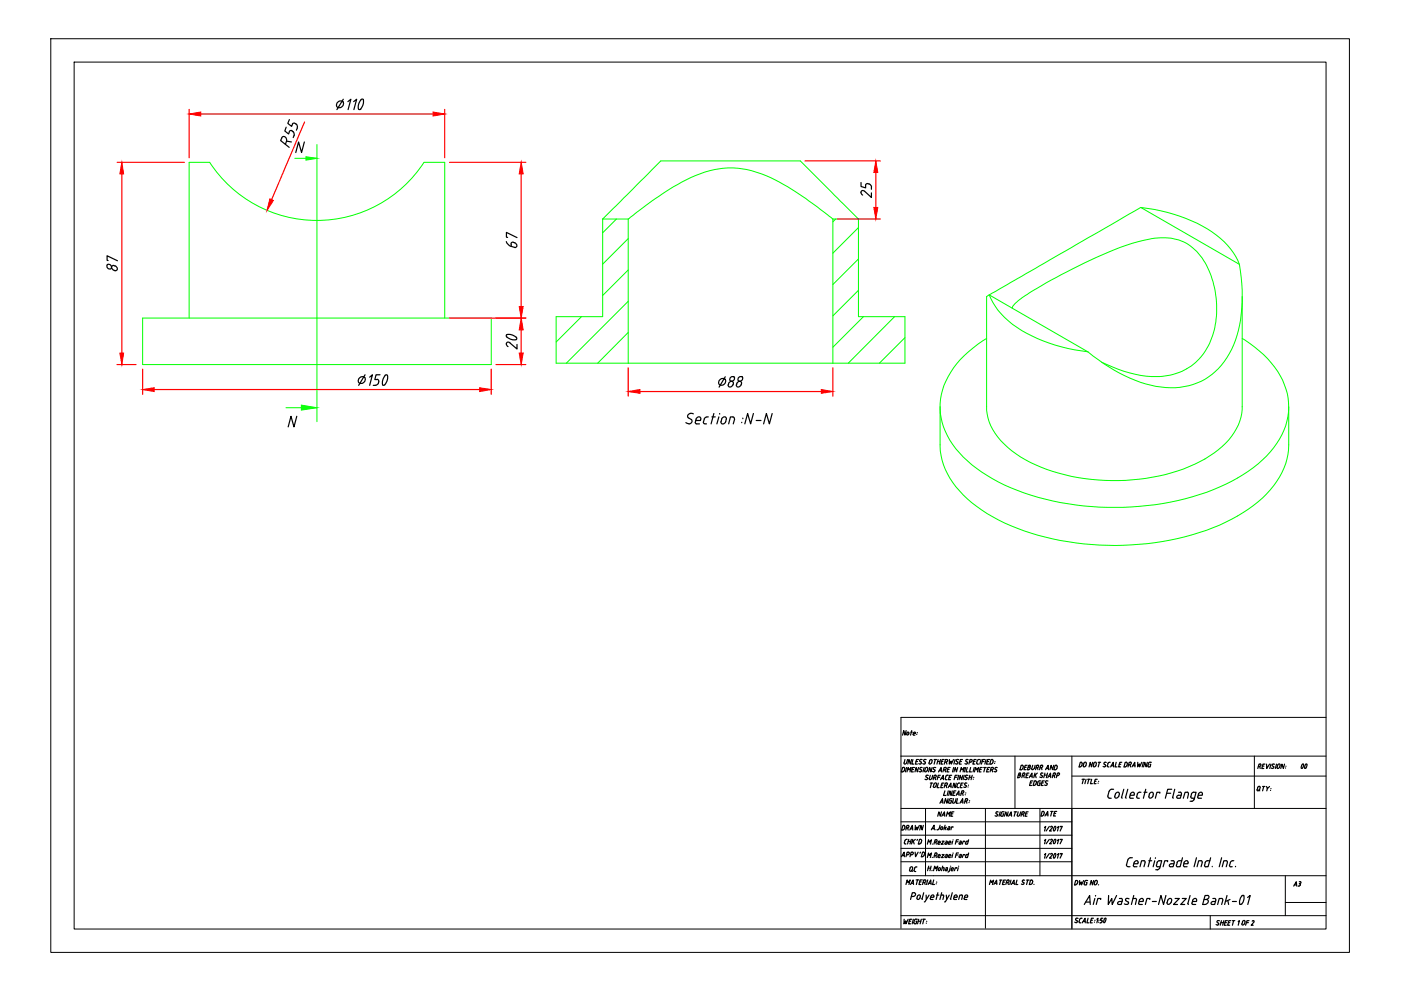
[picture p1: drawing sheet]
<svg xmlns="http://www.w3.org/2000/svg" width="297mm" height="210mm" viewBox="0 0 297 210" stroke-linecap="round" stroke-linejoin="round" font-family="sans-serif">
<!-- layer: 0 -->
<g fill="none" stroke="#000" stroke-width=".21">
<path d="M10.8 8.2h275.3v193.7h-275.3zM15.7 13.2h265.4v183.8h-265.4zM281.1 152.1h-90.1v44.7M191 171.4h90.1M191 160.3h90.1M191 179.9h36.3M191 177.1h36.3M191 174.2h36.3M196.2 171.4v14.3M208.9 171.4v25.4M215.2 160.3v11.1M220.5 171.4v14.3"/>
<path d="M227.3 160.3v36.7M227.3 164.5h53.8M266 160.3v11.1M191 194.1h90.1M191 182.7h36.3M191 185.7h90.1M256.6 194.1v2.9M272.5 185.7v8.4M272.5 191.3h8.6"/>
</g>
<g fill="none" stroke="#0f0" stroke-width=".21">
<path d="M62.5 33.6h4.7M67.2 30.6v58.8M89.9 34.4a27.1 27.1 0 0 1-45.4 0h-4.4v33M89.9 34.4h4.4v33M127.8 46.4l12.3-12.3h29.6l12.3 12.3M127.8 46.4h5.4M127.8 46.4v20.7h-9.9v9.9h74v-9.9h-9.9v-20.7M130.7 46.4l-2.9 3M133.2 46.4l.8-.6a66.7 66.7 0 0 1 13.4-8.5 18.3 18.3 0 0 1 16 .4 78.4 78.4 0 0 1 13.2 8.7M133.2 46.4v30.6M133.2 50.6l-5.4 5.4M133.2 57.2l-5.4 5.5"/>
<path d="M176.6 46.4h5.4M176.6 46.4v30.6M177.2 46.4l-.6 .6M182 48.3l-5.4 5.4M182 54.9l-5.4 5.4M241.9 44l-32.2 18.5M241.9 44a32.2 32.2 0 0 1 16.9 6.5l1.5 1.5 1.2 1.6 1.3 2.4M241.9 44l20.9 12M262.8 56a30.9 30.9 0 0 1-1.7 18.1 13.7 13.7 0 0 1-15 7.9 31.7 31.7 0 0 1-15.5-7.4M30.2 67.4h74v9.9h-74zM123.3 67.1l-5.4 5.4M133.2 63.9l-13.1 13.1"/>
<path d="M133.2 70.5l-6.5 6.5M182 61.6l-5.4 5.4M183.1 67.1l-6.5 6.5M189.7 67.1l-9.9 9.9M191.9 71.6l-5.4 5.4M209.2 71.8a20.1 20.1 0 0 0-9.4 10.9 13.6 13.6 0 0 0 3.6 13.3 35 35 0 0 0 16.7 9.5 60.4 60.4 0 0 0 38.5-2.2 26.8 26.8 0 0 0 12.7-10.2 13.4 13.4 0 0 0-1.8-16.2l-2.5-2.5-3.6-2.6M209.7 62.5l-.5 .4v23.3a11.2 11.2 0 0 0 4.5 8.7 32.4 32.4 0 0 0 17.7 6.7 41.8 41.8 0 0 0 23-3.7 16.2 16.2 0 0 0 8.5-8.6l.5-2.5v-23.9M209.7 62.5a17 17 0 0 0 9.1 8.7 35.7 35.7 0 0 0 11.8 3.4M209.7 62.5l20.9 12.1M214.6 65.3a6.6 6.6 0 0 1 3.2-2.9 115.4 115.4 0 0 1 22.2-10.8 16.9 16.9 0 0 1 9.4-.8 10.9 10.9 0 0 1 7.2 7.2 18.8 18.8 0 0 1-1.3 16.8 12.8 12.8 0 0 1-12.9 4.9 29.5 29.5 0 0 1-8.8-2.9M60.6 86.4h6.6M199.3 86.2v8.1a14.9 14.9 0 0 0 4.9 10.6 37.1 37.1 0 0 0 17.4 9 60.6 60.6 0 0 0 37-2.6 27.2 27.2 0 0 0 12.7-10.2 13.3 13.3 0 0 0 1.9-6.8v-8.1"/>
</g>
<g fill="none" stroke="#000" stroke-width=".25">
<path d="M59.7 29.2a.63 .63 0 0 1 .9-.1 .63 .63 0 0 1 .1 .9l-.2 .6M59.7 29.3l-.2 .5 1.8 1.4M60.7 27l-.3 .8 .8 .6 .2-.5M60.8 29.9l1 .2M61.4 25.4l-.4 .8 .8 .6 .2-.5M61.9 27.8l.3 .1M62 27.8l-.3-.1-.4 .2M62 26.3l.4-.2 .4 .3M62.1 27.9l.3 .5-.1 .3M62.4 28.7l-.2 .5M62.8 26.3l.3 .5-.1 .3M63 27.1l-.2 .5"/>
<path d="M64.5 30.1l-.6 2.2-.6-2.2-.6 2.2M71.7 21.6a.67 .67 0 0 1 1 0 .67 .67 0 0 1-.2 1 .67 .67 0 0 1-1 .1 .67 .67 0 0 1 .2-1.1zM72.8 21l-1.4 2.2M73.8 21.5l.6-.5-.6 2.2M75 21.5l.6-.5-.6 2.2M77 21.1v.8l-.5 1.2M77 21.1l-.2-.1a1.84 1.84 0 0 0-.7 2.2l.4-.1M182.6 38.7v.8l.9 .3v-.5M184 38.9h-.2l-.3 .4M184 38.9a.85 .85 0 0 1 .8 1.2M22.8 56.1a.54 .54 0 0 1 .7 .2 .54 .54 0 0 1-.2 .8 .62 .62 0 0 1-.5-1zM22.9 55.2h-.2v-1l2.2 1.1"/>
<path d="M24.2 56.3h-.3a.61 .61 0 0 0 .1 .9 .61 .61 0 0 0 .9-.2 .69 .69 0 0 0-.7-.7M107.3 51.2a1.61 1.61 0 0 0 1 1M107.6 50.3h-.2v-1l2.2 1.1M108.9 51.4a.61 .61 0 0 1 .6 .3 .61 .61 0 0 1-.2 .8l-.9-.3v-.4M108.9 51.4a.36 .36 0 0 0-.5 .4M183.3 40.6a.45 .45 0 0 0-.7-.1 .45 .45 0 0 0 .1 .7l.2 .2M183.3 40.6l1.5 1.3v-1M77.4 79.5l-1.4 2.2M78.4 80l.6-.5-.6 2.2M80.6 79.5h-.9l-.2 1h.4M82.1 79.6l-.2-.1-.3 .1M82.1 79.6v1.2a1 1 0 0 1-.8 .9l-.2-.1v-.8l.6-1.2"/>
<path d="M107.5 70.9h.7l1.2 .6M107.5 71l-.2 .2 .2 .3M107.5 71.5l1.2 .5h.8M108.1 72.7a.45 .45 0 0 0-.7 0 .45 .45 0 0 0 .1 .6l.2 .2M108.1 72.7l1.5 1.3v-1M109.4 71.5l.2 .3-.2 .2M153.8 79.9l-1.3 2.2M154.9 80l.6-.2a.52 .52 0 0 1 0 .9 .52 .52 0 0 1-.8-.2zM156.7 80l.5-.2a.52 .52 0 0 1 .1 .9 .52 .52 0 0 1-.9-.2zM62.9 88.3l-.6 2.2-.6-2.2-.6 2.2M76.3 80.1a.67 .67 0 0 1 1-.1 .67 .67 0 0 1-.2 1.1 .67 .67 0 0 1-1 0 .67 .67 0 0 1 .2-1zM79.9 80.4a.66 .66 0 0 1 .4 .8 .66 .66 0 0 1-.7 .5h-.5"/>
<path d="M145.4 89.6l.7 .2M146.4 87.7a.57 .57 0 0 0-.5 .3 .57 .57 0 0 0 .1 .6l.6 .3a.58 .58 0 0 1 0 .7 .58 .58 0 0 1-.5 .3M146.4 87.6l.6 .1M147.5 89.2h1l.1-.6-.2-.2a.6 .6 0 0 0-.8 .5l-.2 .8 .3 .2M147.7 89.9h.6M149.1 89.4l.1 .4h.2M149.5 89.9h.3M149.8 88.4l-.4 .2-.2 .9M149.9 88.4h.3M150.9 88.4h.8M151.4 87.7l-.6 2.2M152.4 88.4l-.4 1.5"/>
<path d="M152.6 87.7v.1M152.7 80.5a.67 .67 0 0 1 1-.1 .67 .67 0 0 1-.2 1.1 .67 .67 0 0 1-1 0 .67 .67 0 0 1 .2-1zM152.9 89.4l.1 .4a.63 .63 0 0 0 .9-.4M153 88.9a.57 .57 0 0 1 .4-.5 .57 .57 0 0 1 .6 .2l-.1 .8M153 88.9l-.1 .5M154.5 81.3a.57 .57 0 0 1 .4-.4 .57 .57 0 0 1 .6 .2v.2M154.5 81.4l-.1 .2M155.5 81.4a.64 .64 0 0 1-.4 .6 .64 .64 0 0 1-.7-.2v-.2M155.7 88.8l-.1-.3-.7-.1-.4 1.5M155.8 88.9l-.3 1M156.1 81.6l.2 .4a.63 .63 0 0 0 .8-.4M156.2 81.6a.59 .59 0 0 1 .3-.7 .59 .59 0 0 1 .7 .2v.5"/>
<path d="M157.3 89.5l-.1 .1M157.5 88.6v.2M159.7 87.7l-.6 2.2-.6-2.2-.6 2.2M160.3 89.2h1M163.7 87.7l-.6 2.2-.6-2.2-.6 2.2M192.1 154.9l-.2 1-.3-1-.2 1M192.2 155.6l.2 .2 .3-.2M192.3 155.4l.2-.2 .2 .2M192.3 155.4l-.1 .3M192.7 155.4v.3M193.1 155.2h.3M193.3 154.9l-.2 1"/>
<path d="M193.6 155.7l.1 .1M193.7 155.4l.2-.2 .2 .2M193.7 155.4l-.1 .3M193.7 155.9h.3M194.1 155.4l-.5 .1M194.4 155.7h.1M194.5 155.3v.1M191.6 162.7l.2 .3-.2 .5-.2 .1M191.6 175l.2 .3M191.6 162.7h-.2l-.3 1h.3M191.7 175h-.3l-.3 1 .6-.2 .2-.5M191.9 161l-.2 .8"/>
<path d="M191.9 178.9h.2M192.2 178h.1M192.2 178l-.3 .2-.2 .5 .2 .2M192.2 161.7l-.3 .3-.2-.3M192.2 162.7l-.2 1M192.3 163.7l.2-1 .2 .5 .5-.5-.3 1M192.4 161l-.2 .8M192.5 175.6v.4M192.5 175l.2 .1-.1 .3-.5 .2M192.5 175h-.2l-.3 1M192.5 178.4h.6M192.7 178l-.3 .9"/>
<path d="M192.9 176l.5-1 .1 1M193 175.7h.5M193.2 178l-.3 .9M193.3 161l-.3 1-.3-1-.2 1M193.4 163.2h.3M193.5 178l-.2 .9M193.6 161l-.3 1h.4M193.6 178.4l.2 .5M193.9 162.7h-.4l-.3 1h.4M194.1 175l-.1 1 .4-.7 .1 .7 .4-1M194.1 178l-.7 .6M194.2 161.5h.3"/>
<path d="M194.5 178l-.1 .2M194.7 161h-.4l-.2 1h.4M194.7 162.7l-.2 1-.3-1-.2 1M194.8 163.5l.3 .2M195 161.5l.3 .1M195.2 178l.2 .3M195.2 178h-.2l-.3 .9 .5-.1 .2-.5M195.2 161l-.2 .2 .1 .2M195.3 161l.2 .1M195.3 161.6l-.1 .3h-.4M195.5 162.8l-.5 .1 .4 .4-.3 .3M195.8 175l-.3 1-.2-1-.3 1"/>
<path d="M195.9 161.5l.3 .1M195.9 162.7l-.2 1M196.1 161l-.3 .2 .1 .2M196.1 165.2l.3 .1M196.1 161l.3 .1M196.1 161.6v.3h-.5M196.6 164.4l-.3 .3 .4 .2M196.6 163.4l-.4 .3-.2-.3M196.6 164.4h.2M196.6 164.9l.1 .2-.3 .2M196.6 179l.3-.9 .1 .5 .5-.5-.3 .9M196.7 163l-.1-.3h-.2l-.3 .7"/>
<path d="M196.7 163l-.1 .4M197.1 161.3l-.1 .5M197.2 164.4l-.2 .8 .3 .1 .2-.3M197.2 166h.6M197.5 175.9l.5-.9 .1 .9M197.5 161.7l-.4 .3-.1-.3M197.5 166l-.3 1M197.6 161.3l-.2-.3-.3 .3M197.6 162.7l-.2 1-.3-1-.2 1M197.6 161.3l-.1 .5M197.6 175.7h.5M197.7 178.9v.1"/>
<path d="M197.7 163.5l.3 .2M197.8 164.4l-.2 .7M197.9 166.7v.2l.5-.1 .1-.8-.4 .1-.2 .6M198 163.1l.2 .2M198 161h.6M198.2 163.2v.3l-.2 .1M198.3 164.9v.4M198.3 161l-.3 1M198.3 164.3l.2 .2-.1 .2-.5 .2M198.3 164.4h-.2l-.3 .9M198.4 162.8h-.4l-.1 .3M198.4 175.9h.1"/>
<path d="M198.4 178.6l.1 .4M198.5 178l.2 .1-.1 .3-.5 .2M198.5 178.1h-.2l-.3 .9M198.7 175.9h.2M198.8 161.5h.5M198.8 164.8h.4M198.8 178.8l.2 .2h.3M198.9 161l-.3 1M198.9 178.5l.3-.2 .2 .4h-.5M198.9 166l-.2 1h.4M198.9 178.6v.3M199 163.7l.5-1 .1 1"/>
<path d="M199.2 163.4h.4M199.3 170.3l.5-1 .1 1M199.3 175l-.2 .7-.3 .2M199.4 164.4h-.5l-.2 .9M199.4 165.3l.6-.9v.9M199.4 161l-.2 1M199.4 175.7l.2 .2 .2-.2M199.4 170.1h.5M199.5 175.5l.2-.2 .2 .2M199.5 175.5l-.1 .2M199.6 165.1h.4M199.6 166.5h.3"/>
<path d="M199.6 172.1l-.2 1-.3-1-.3 1M199.6 161.5h.3M199.7 173.1l.6-1v1M199.7 178.4h.5l-.6 .6h.4M199.8 172.8h.5M199.9 175.5v.2M200 163.2h.3M200.1 166h-.4l-.3 1h.5M200.2 161h-.5l-.2 1h.4M200.3 166.5h.2l.2 .5M200.3 167.7l-.3 1h.5M200.3 161.6h.3"/>
<path d="M200.4 163.2l.1 .5M200.4 175l-.3 .9M200.4 175.5l.1 .4M200.4 162.7l.2 .3-.3 .2M200.5 162.7h-.3l-.3 1M200.5 166.5l.3-.1v-.4h-.4l-.2 1M200.5 178.4h.3v.1M200.5 178.7h.3M200.6 161.6l.2-.2 .1-.3-.4-.1-.3 1M200.6 173.1l.3-1 .2 .5 .4-.5-.2 1M200.6 161.6l.2 .4M200.7 175.4l-.5 .2"/>
<path d="M200.8 164.4h.3M200.9 164.3l-.4 .3-.1 .5v.2h.4M200.9 178.6l-.1 .4h-.5l.2-.3M200.9 163.2h.3M201 167l.6-1v1M201 169.3l-.2 1-.3-1-.3 1M201.1 167.7l-.3 1M201.1 175.3h.3l-.1 .6h-.4v-.3h.5M201.1 170l.2 .3M201.2 178.5l.2-.2 .2 .2M201.2 178.6l-.1 .4h.4M201.2 166.7h.4"/>
<path d="M201.3 164.8h.3M201.3 169.6l-.2 .5M201.3 161v1l.3-.6 .1 .6 .5-1M201.4 162.7h-.4l-.2 1h.4M201.6 169.8h.1l-.1 .5h-.2M201.6 169.3l-.4 .3M201.6 178.6v.1h-.5M201.6 169.3h.3M201.7 172.6h.3M201.8 164.4h-.4l-.3 .9h.4M201.9 167.7l-.3 1-.2-1-.3 1M202 178.4l-.2 .6"/>
<path d="M202.1 175.4l-.3-.1-.2 .6M202.1 178.1h.1M202.1 168.1h.4M202.2 169.3l-.2 .8M202.2 162.7l-.3 1M202.2 172.1h-.4l-.2 1h.4M202.4 164.8h.4M202.5 170l-.4 .3-.2-.3M202.5 161l-.3 1M202.7 167.7h-.5l-.2 1h.4M202.7 168.7l.6-1v1M202.7 169.3l-.2 .8"/>
<path d="M202.7 178.5h.4M202.7 166l-.2 1-.3-1-.2 1M202.8 161.5l.3 .3-.3 .2-.3-.1M202.9 168.4h.4M202.9 166.7l.1 .3M203 164.4h-.5l-.2 .9M203 169.3l-.3 1h.5M203 162.7l-.2 1-.3-1-.3 1M203 167h.3M203.2 178.1h-.4l-.3 .9M203.3 164.4l-.3 .9M203.3 161.1h-.5v.3"/>
<path d="M203.3 166h.2M203.3 166l-.3 .3-.1 .5M203.5 170.3l.6-1v1M203.5 178.4h.3v.1M203.6 163.7l.2-1 .2 .5 .4-.5-.2 1M203.6 161.5h.2M203.7 170.1h.4M203.7 166.5h.3M203.8 168.2h.3M203.8 178.7h-.4v.3M203.8 178.6l-.1 .4h-.2M204.1 161h-.5l-.2 1h.4"/>
<path d="M204.1 168.2l.1 .5M204.1 164.4l-.3 .9-.2-.9-.3 .9M204.2 167.6l.2 .3-.4 .3M204.2 167.7h-.3l-.2 1M204.2 166h-.4l-.2 1h.4M204.3 166.9l.3 .1M204.4 164.4l-.2 .9M204.5 178.5v-.1h-.3l-.2 .6M204.5 165.2l.3 .1M204.6 166.4l.2 .2M204.6 169.9h.3M204.7 168.5h.1"/>
<path d="M204.7 178.8l.1 .2M204.7 162.7l-.2 1M204.8 168.1h-.1M204.8 169.9l.3-.2v-.3l-.4-.1-.2 1M204.8 166.5l.1 .3-.3 .1M204.8 161.5l.3 .1v.2l-.2 .2-.3-.1M204.9 169.9l.1 .4M204.9 164.4l-.2 .3 .3 .2M205 164.4h.2M205 164.9v.2l-.2 .2M205 166.1h-.4v.3M205.1 162.7l-.3 1h.4"/>
<path d="M205.2 166.8v.1M205.3 161.1h-.4l-.1 .3M205.3 178.4h-.4l-.2 .4M205.3 166.5h.1M205.4 178.1l-.3 .9h-.2M205.5 170.1v.1M205.5 164.8h.5M205.5 161.6h.3M205.6 169.8h-.1M205.6 164.4l-.2 .9M205.8 161.6l.3-.2v-.3l-.4-.1-.3 1M205.8 162.7l-.3 1h.5"/>
<path d="M206.1 164.4l-.2 .9M206.3 165.2h.1M206.4 161.5h.3M206.5 164.8h-.1M206.6 162.7l-.3 1M206.6 163.7l.3-1 .2 .5 .4-.5-.3 1M206.9 161h-.4l-.2 1h.4M207.2 162h.2M207.7 161l-.5 .3-.1 .4 .1 .3M207.7 163.2h.3M208 161l-.3 1M208.2 161.5h.4"/>
<path d="M208.3 162.7h-.5l-.2 1h.4M208.5 162.7h.6M208.8 161h-.5l-.2 1M208.8 162.7l-.2 1M209.1 161l-.3 1M209.3 161.5h.3M209.3 163.2h.3M209.8 161h-.4l-.3 1h.5M209.9 162.7h-.5l-.3 1h.5M210.3 161l.3 .3M210.3 163.2l.2 .5M210.4 161h-.3l-.2 1h.2"/>
<path d="M210.4 162.7h-.2l-.3 1M210.4 162.7l.2 .1-.1 .3-.5 .1M210.6 161.3l-.2 .6-.3 .1M210.8 163.5l.2 .2M210.9 161.8v.1M211 161.5h.1M211.2 162.7l.2 .1M211.2 162.7l-.3 .3 .4 .3M211.2 172.5l.3 .2M211.2 163.2l.1 .3-.2 .1M211.4 172.1l.2 .1M211.4 172.1l-.2 .2v.2"/>
<path d="M211.5 172.6l-.1 .4-.4-.1M212.1 172.1l-.3 1M212.1 172.8l.2 .3M212.3 172.4l-.1 .4M212.6 172.1l-.3 .3M212.7 172.6h.1l-.1 .5h-.3M212.7 172.1h.2M213.8 172.1l-.3 1-.3-1-.2 1M213.8 173.1l.6-1 .1 1M214 172.8h.4M215 172.1h.6M215.3 172.1l-.3 1"/>
<path d="M215.9 172.1l-.2 .8 .2 .2 .2-.2 .3-.8M215.9 164.3h.3M216.1 164.3l.2 .3-.3 .2M216.2 163.9l.2 .2-.3 .2M216.3 163.9h-.3l-.3 1h.3M216.5 163.2h-.2l.2-.9 .2-.1 .3 .4-.2 .5-.3 .1M216.6 172.6l.5-.1v-.4h-.4l-.2 1M216.7 164.5h.3M216.9 172.6l.1 .5M217.1 164.5v.4M217.1 163.9l.2 .2-.3 .3M217.1 163.9h-.2l-.3 1"/>
<path d="M217.2 162.7h.4M217.5 172.6h.3M217.6 164.3h.3M217.8 162.3h-.4l-.3 .9h.4M218 172.1h-.4l-.3 1h.4M218 162.7h.2M218.2 163.9h-.5l-.2 1h.4M218.2 164.9l.6-1v1M218.2 162.6l.2 .3-.3 .3M218.3 162.2l.2 .3-.3 .2M218.4 162.3h-.3l-.3 .9h.3M218.4 164.6h.4"/>
<path d="M218.5 166h.3M219 165.6h-.5l-.2 .9h.4M219 162.3l-.2 .6M219.4 163.9l-.2 1M219.5 162.3l-.3 .8-.4 .1-.1-.3M219.5 165.5l.2 .2-.1 .5M219.5 165.6h-.2l-.3 .9h.4l.2-.3M219.5 164.3l.2 .6M219.6 162.8h.3M219.9 163.9l-.6 .6M220 162.8l.1 .4M220 162.2l.2 .3-.3 .3"/>
<path d="M220.1 162.3h-.3l-.2 .9M220.1 165.9l-.1 .4M220.4 166h.2l-.2 .5h-.4l-.1-.2M220.5 162.8h.3M220.7 165.6h-.5l-.2 .2M220.8 162.8l.1 .4M220.9 166h.3M220.9 162.2l.2 .3-.4 .3M220.9 162.3h-.2l-.3 .9M220.9 164.5v.3l-.5-.1M221.1 163.9l-.4 .2 .3 .4M221.2 172l.2 .2-.1 .5"/>
<path d="M221.2 172h-.2l-.3 1h.3M221.3 172.7l-.4 .3M221.4 165.6h-.4l-.3 .9h.5M221.4 164.3h.6M221.5 175.4l.2-.2-.2 1M221.5 178.2l.2-.2-.2 .9M221.5 173l.6-1 .1 1M221.5 163.9l-.2 1M221.7 163.2l.5-.9 .1 .9M221.7 172.8h.5M221.8 166l.2 .4-.2 .1-.3-.1M221.8 162.9h.5"/>
<path d="M222.1 163.9l-.3 1M222.1 164.9l.6-1 .1 1M222.2 165.6h-.4l-.1 .3M222.3 164.6h.5M222.5 175.2l-.7 1M222.5 178l-.7 .9M222.7 175.3l.4-.1v.3M222.7 178.1l.4-.1v.3M222.8 172h.5M223 172l-.2 1M223.1 175.6l-.6 .6h.4M223.1 178.3l-.6 .6h.4"/>
<path d="M223.2 164.5h.3M223.4 162.3l-.2 .9-.3-.9-.3 .9M223.5 172.5h.3M223.5 164.5l.1 .4M223.6 163.9l.2 .2-.4 .3M223.6 175.3l-.2 .8M223.6 178l-.2 .8M223.6 163.9h-.2l-.3 1M223.8 175.2l-.2 .1M223.8 178h-.2M223.8 175.3v.5l-.2 .3h-.2M223.8 178v.6l-.2 .2h-.2"/>
<path d="M223.9 162.2l.2 .2v.5M224 162.3h-.3l-.3 .9h.5l.2-.3M224 172h-.4l-.2 1h.4M224 164.5h.3M224.2 175.4l.3-.2-.3 1M224.2 178.2l.3-.2-.3 .9M224.4 163.9l.2 .2-.3 .3M224.5 163.9h-.3l-.2 1M224.8 175.3v-.1h.4l-.4 1M224.8 178.1l.4-.1-.4 .9M229.2 161.6l.3 .3-.2 .5-.3 .2M229.2 161.6h-.2l-.2 1h.2"/>
<path d="M229.4 165.2h.6M229.7 165.2l-.2 1M230.3 165.2l-.3 1M230.3 161.9l-.1-.3-.4 .1-.1 .8 .3 .1 .2-.3M230.3 161.9l-.1 .4M230.6 165.2h.6M230.9 165.2l-.3 1M231.5 165.2l-.3 1h.4M231.7 161.6l-.3 1-.2-1-.3 1M232.1 165.7h.3M232.3 162.3l-.3 .3-.2-.3M232.4 161.9v-.3l-.4 .1-.2 .6"/>
<path d="M232.5 161.9l-.2 .4M232.6 165.2h-.4l-.2 1h.4M232.8 161.6h.6M232.8 166v.1M232.9 165.7h.1M233.1 161.6l-.3 1M233.9 162.5l.3 .1M234.1 162.1l.3 .2-.2 .3M234.3 161.6l.3 .1M234.3 161.6l-.2 .2v.2M234.8 162.3l.1 .3M234.9 168.8l.1 .4h.6"/>
<path d="M234.9 161.9l-.1 .4M235 162.6h.1M235.1 167.8l-.2 1M235.2 161.6l-.3 .3M235.2 161.6h.2M235.5 162.6l.5-1 .1 1M235.6 162.3h.5M236.1 167.3a.74 .74 0 0 0-.9 .5M236.5 168.4l-.2 .4 .1 .4a.55 .55 0 0 0 .8-.4l.1-.4M236.7 161.6l-.3 1h.4M237.3 162.1h.3M237.3 168.4l-.1-.4a.55 .55 0 0 0-.7 .4"/>
<path d="M237.8 161.6h-.4l-.2 1h.4M238.3 167.3l-.5 1.7 .1 .2M238.8 161.6l.2 .3M238.8 161.6h-.2l-.3 1h.3M239 161.9l-.2 .5-.2 .2M239.1 167.3l-.5 1.7 .2 .2M239.3 162.2h.2M239.5 168.9l.1 .3h.7M239.5 162.1l.3-.1v-.4h-.4l-.2 1M239.6 162.2l.1 .4M239.7 168.4l-.2 .6M240 162.6l.6-1v1"/>
<path d="M240.2 162.3h.4M240.5 168.4l-.1-.4a.55 .55 0 0 0-.8 .4M240.5 168.4v.2h-.9M241.2 161.6v1l.4-.6v.6l.5-1M241.3 169.2h.3M241.6 168l-.4 .2-.2 .7v.1l.3 .2M241.7 168h.2M242.4 161.6l-.2 1M242.5 168h.7M242.9 167.3l-.5 1.9M243.3 161.6l-.3 1-.3-1-.2 1M243.5 161.9l-.1 .4"/>
<path d="M243.6 168.8l.1-.4a.48 .48 0 0 1 .3-.4 .48 .48 0 0 1 .5 .2l-.1 .6M243.8 162.1h.2l-.1 .5h-.5l-.1-.3M243.8 161.6l-.3 .3M243.9 161.6h.2M244.4 168.8a.48 .48 0 0 1-.3 .4 .48 .48 0 0 1-.5-.2v-.2M245.9 168.2v-.2h-.6l-.3 1.2M247.4 168.2h.8M248.4 167.3h-.8l-.5 1.9M248.6 169l.2 .2M249.1 167.3l-.5 1.7M249.9 168h.5l.1 .3-.3 .9h-.5M249.9 168.6l-.4 .3 .2 .3"/>
<path d="M249.9 168.6h.5M252 168.3l-.1-.3h-.6l-.4 1.2M252 168.4l-.2 .8M252.3 169.9h.4M252.5 168.9l.1 .3h.7M252.5 168.9l.2-.7 .9-.2-.4 1.5M253.1 169.5l-.4 .4M254.9 168.4l-.1-.4a.52 .52 0 0 0-.7 .4l-.2 .5 .1 .3h.7M254.9 168.4v.2h-.8M266.7 167l-.2 .4M266.8 162.5h.3M266.9 167.5l.2 .2"/>
<path d="M267.1 167.4l-.4 .3-.2-.3M267.1 162.5l.1 .4M267.2 162l.1 .2-.3 .3M267.2 167l-.2-.3-.4 .3M267.2 162h-.3l-.2 .9M267.2 167l-.1 .4M267.6 162.4h.4M267.7 166.8h.5M267.9 166.8l-.2 .9M268.2 162h-.4l-.3 .9h.4M268.5 162l.1 .9 .6-.9M268.5 166.8l.2 .4 .5-.4"/>
<path d="M268.7 167.2l-.1 .5M269.4 167.6h.1M269.5 162l-.3 .9M269.5 167.2h.1M270 162l-.3 .3 .4 .3M270 162h.2M270 162.5v.4l-.5-.1M270.7 162l-.3 .9M270.9 162.3l-.1 .4M271.4 162.2l-.2-.2-.3 .2M271.4 162.3l-.3 .6h-.3l-.1-.2M272.3 162l-.2 .9-.3-.9-.3 .9"/>
<path d="M272.6 162.8v.1M272.6 162.4v.1M276.1 162.9h-.2M276.1 162.9l.3-.6-.1-.3-.3 .3-.1 .6M277.1 162l-.1 .6-.3 .3a.55 .55 0 0 1 .4-.9M191.1 181.7l.6-1v1M191.3 181.4h.4M191.7 194.9v1l.3-.7 .1 .7 .4-1M192.1 187.5l.2-.9 .2 .5 .5-.5-.3 .9M192.6 180.7h-.3l-.2 1M192.6 180.7l.2 .1-.1 .3-.5 .1M192.8 195.3h.3"/>
<path d="M193 184.1l-.2 .4M193.1 187.5l.5-.9 .1 .9M193.2 184.6l.2 .2M193.2 187.3h.4M193.3 194.9h-.4l-.3 1h.5M193.4 184.5l-.4 .2-.2-.2M193.4 180.7h-.2l-.3 1M193.5 180.7l.1 .1v.3l-.5 .1M193.5 184l-.2-.2-.4 .2M193.5 184.1l-.1 .4M193.6 194.9l-.2 1M193.8 184.5l.1 .2"/>
<path d="M193.8 189.3h.2a.44 .44 0 0 1 .1 .5 .44 .44 0 0 1-.5 .3h-.4M193.9 189.3h-.5l-.3 1.4M193.9 184.1l-.1 .4M194 184.8h.2M194 180.7l.1 1 .6-1M194.2 195.3h.2l-.2 .6-.4-.1-.1-.2M194.2 194.9h.3M194.2 183.8l-.3 .3M194.2 194.9l-.3 .1-.1 .6M194.2 183.8h.2M194.2 186.6h.6M194.5 186.6l-.2 .9"/>
<path d="M194.6 189.9l.3-.2 .2 .2-.1 .7-.4 .1-.2-.1zM194.7 195.3h.5M194.8 194.9l-.3 1M195 187h.3M195.2 180.7l-.2 .2M195.3 194.9l-.2 1M195.4 190.5l.2 .2M195.6 186.6h-.5l-.3 .9h.5M195.6 194.9h.6M195.7 187.1l.5-.1v-.4h-.4l-.2 .9M195.8 180.7l.2 .1-.1 .6M195.8 180.7h-.2l-.3 1 .4-.1 .2-.2"/>
<path d="M195.8 189.3l-.3 1.2M195.9 194.9l-.3 1M196 187.1l.1 .4M196.4 189.8v.9M196.4 195.7h.1M196.5 195.3v.1M196.6 181.8l.3-1 .1 .6 .5-.6-.3 1M196.7 186.6l-.3 .9M196.8 187.5l.5-.9 .1 .9M196.8 184.1h.5M196.9 187.3h.5M196.9 183.6l-.2 1"/>
<path d="M197 189.8l-1 1.4M197.3 190.2h.7v-.3l-.2-.2-.3 .2-.3 .6 .2 .2M197.4 183.6l-.2 1M197.5 190.7h.3M197.6 184.5v.1M197.7 181.8h.1M197.9 184.6l.3-1 .1 .6 .5-.6-.2 1M198 186.6l-.3 .9h.4M198.1 181.4l.5-.1v-.4l-.3-.1-.3 1M198.4 181.4l.1 .4M198.5 187.4h.1M198.6 189.8h.5"/>
<path d="M198.6 187v.1M198.8 181.6l.5 .2M198.9 189.3l-.4 1.4M198.9 181.5h.5l-.1-.3h-.3l-.1 .5M199 184.2l.2-.2h.2v.4l-.3 .2-.2-.2M199 184.2l-.1 .2M199.5 189.8l.6 .1-.2 .8M199.7 189.3l-.4 1.4M199.7 181.2h.5l-.6 .6h.4M199.8 184h.2M199.9 183.6l-.3 1M200 183.9l.2 .2"/>
<path d="M200.2 184.2l-.2 .4M200.5 181.2h.3v.1M200.5 181.5h.3M200.6 184.3l-.2 .1 .1 .2M200.6 184h.2M200.6 184.3h.3M200.6 189.8l.1 .9M200.8 183.9l.1 .2M200.9 184.2l-.1 .4h-.3M200.9 181.4l-.1 .4-.5-.1 .2-.2M201.2 181.4l.2-.2 .2 .2M201.2 181.4l-.1 .3 .4 .1"/>
<path d="M201.2 184.7l-.2 .2M201.3 189.8l-.9 1.4h-.1M201.5 184l-.2 .7M201.5 190.5l.1 .2M201.6 183.6v.1M201.6 181.4l-.5 .1M201.6 184.4l.2 .2M201.7 184.2l.3-.2 .1 .2M201.7 184.2v.2M201.8 184.6h.3M201.9 189.3l-.3 1.2M202 181.2l-.2 .6"/>
<path d="M202.1 180.8v.1M202.2 184.2l-.5 .1M202.3 190.1l-.1 .6h.6M202.7 181.3h.4M202.8 184.1l-.3-.1-.1 .6M202.9 190.1l-.2-.4-.4 .4M203 190.1l-.1 .1h-.6M203.2 184l-.2 .6M203.2 180.8h-.4l-.3 1M203.3 190.7l.2-.9h.5l-.1 .9M203.3 183.6v.1M203.5 181.2h.3v.1"/>
<path d="M203.8 181.5h-.4v.3M203.8 181.4l-.1 .4h-.2M204.4 190.5l.2 .2M204.5 181.3l-.3-.1-.2 .6M204.5 190.2h.6l.1-.3-.3-.2-.3 .2-.2 .6M204.6 190.7h.4M204.7 181.6l.1 .2M204.8 181.4l-.1 .3M205.3 181.2l-.3-.1-.2 .3M205.4 180.8l-.3 1h-.2M209.8 187.5l.2-.9 .2 .5 .5-.5-.3 .9M210.7 187.5l.6-.9v.9"/>
<path d="M210.9 187.3h.4M211.9 186.6h.5M212.2 186.6l-.3 .9M212.7 187h.3M213.2 186.6h-.4l-.3 .9h.5M213.7 187.1l.1 .4M213.8 186.6l.2 .1-.1 .3-.5 .1M213.8 186.6h-.3l-.3 .9M214.3 186.6l-.2 .9M214.4 187.5l.6-.9 .1 .9M214.6 187.3h.4M215.6 186.6l-.2 .9h.4"/>
<path d="M217 187.1v.4l-.4-.1M217.2 186.6l-.4 .1 .3 .5M217.6 186.6h.6M217.9 186.6l-.3 .9M218.7 186.6l.2 .1v.5M218.8 186.6h-.3l-.3 .9h.5l.2-.3M219.2 187.5h.1M221.5 181.2l.2-.2-.2 .9M222.5 181l-.7 .9M222.7 181.1l.4-.1v.3M223.1 181.3l-.6 .6h.4M223.6 181l-.2 .9"/>
<path d="M223.8 181h-.2M223.8 181v.6l-.2 .3h-.2M224.2 181.2l.3-.2-.3 .9M224.8 181.1v-.1h.4l-.4 .9M227.9 195.5l.2 .1M228 187.6l.3-.1 .2-.5-.1-.3h-.3l-.3 .9h.2M228.1 195.1l.3 .1M228.3 194.7l-.2 .1v.3M228.3 194.7h.3M228.4 195.2v.3l-.2 .1M228.8 195.4v.2l.4 .1M228.9 186.7v.9l.3-.6 .1 .6 .5-.9"/>
<path d="M229.4 194.7l-.4 .1-.2 .6M229.5 195.7l.6-1v1M229.6 195.4h.5M229.8 187.4l.2 .2M229.9 191.8l1.1-1.9 .2 1.9M230.2 191.3h.9M230.3 186.7l-.3 .1-.1 .6M230.3 187.1h.2l-.2 .5h-.2M230.3 186.7h.3M230.7 194.7l-.3 1h.5M231.3 195.1h.3M231.8 194.7h-.4l-.2 1h.4"/>
<path d="M231.9 186.7l-.3 .9-.2-.9-.3 .9M232 195.5h.1M232.1 190.5l-.3 1.3M232.2 195.1l-.1 .1M232.3 189.9v.1M232.6 194.9l.2-.2-.2 1M232.6 186.9v-.2l-.4 .1-.2 .7 .3 .1 .2-.3M232.7 186.9l-.1 .5M232.9 195.5h.1M232.9 187.6h.1M233 195.1v.1M233.4 190.7v-.2h-.6l-.4 1.3"/>
<path d="M233.5 195.1l.2 .2M233.7 195.3l-.2 .3-.3 .1M233.8 194.7h-.4l-.1 .4h.2M234.5 194.7l-.3 .9M234.5 194.7h-.1a.61 .61 0 0 0-.2 .9M235 189.9v1.9l.7-1.3 .1 1.3 .9-1.9M237.3 190.5h.6v.3M238 190.9l-.3 .9-.7-.2 .2-.4 .7-.1M238.7 191l.6 .4a.55 .55 0 0 1-.9 .2M238.9 190.5l.5 .1M238.9 190.5l-.2 .1v.3M239.1 182.3l-.3 1.2 .4 .2"/>
<path d="M239.2 183.8h.4M240.1 181.9a.74 .74 0 0 0-1 .4M240.2 190.5h.7l.1 .3M240.4 189.9l-.5 1.9M240.5 182.9l-.2 .7 .8 .2M240.9 190.9l-.2 .9M241.3 182.9l-.1-.4a.55 .55 0 0 0-.7 .4M241.3 182.9l-.1 .2h-.8M241.4 191.5l.1 .2 .7 .1M242.4 190.9l-.1-.4a.55 .55 0 0 0-.7 .4l-.2 .6M242.4 190.9v.2h-.9M242.5 182.5l.3 .2v.1"/>
<path d="M242.5 182.5h-.5l-.3 1.3M242.8 182.9l-.3 .9M243.6 182.5h.6M243.8 190.7v-.2h-.6l-.4 1.3M243.9 181.9l-.5 1.9M244.3 191.1h.9M244.8 182.5l-.3 1.3M245 181.9v.1M245 184.4h.4M245.2 183.4l.1 .3 .7 .1M245.3 182.9l.3-.4h.7l-.4 1.6M245.3 182.9l-.1 .5"/>
<path d="M245.9 184l-.5 .4M247.2 189.9l-.5 1.9-.6-1.9-.5 1.9M247.5 182.7l.1-.2h-.7l-.3 1.3M248.3 182.5h.6l.1 .3-.3 1-.7-.1-.1-.2 .2-.3 .8-.1M248.4 190.9l-.1-.4a.55 .55 0 0 0-.7 .4l-.2 .6 .1 .2a.55 .55 0 0 0 .8-.4M248.4 190.9l-.1 .4M249.1 190.5h.9l-1.2 1.3h.9M249.4 183.4v.2l.3 .2M249.6 182.9l-.2 .5M250 182.5l-.4 .4M250.1 182.5h.4M250.7 190.5h.8l-1.2 1.3h.9"/>
<path d="M250.7 181.9l-.5 1.9h-.5M251.2 183.8h.5M251.8 191.5l.2 .2M251.9 182.9l-.1-.4a.52 .52 0 0 0-.7 .4l-.2 .7 .3 .2M251.9 182.9v.2h-.9M252.3 189.9l-.4 1.7M252.9 190.9l-.2 .6 .1 .2 .7 .1M253.7 181.9l-.5 1.9M253.7 190.9l-.1-.4a.55 .55 0 0 0-.7 .4M253.7 190.9v.2h-.9M253.8 183.8l.3-1.3h.7l.1 .2-.3 1.1M255.3 190.7h.5"/>
<path d="M256 189.8l.2 .1a.48 .48 0 0 1 .1 .5 .48 .48 0 0 1-.5 .3M256 189.9h-.5l-.5 1.9a.88 .88 0 0 0 1.2-.8l-.4-.3M256.5 182.5h-.5l-.4 .2-.2 .7M256.7 181.9l-.6 1.9-.6-.1-.1-.3M257 183.7v.1M257.1 190.5h.6l.1 .3-.3 1-.6-.1-.1-.2 .2-.3 .7-.1M257.8 196l.3 .1M258.1 195.6l.3 .1M258.2 191.8l.3-1.3h.7v.2l-.2 1.1M258.3 195.8l.1 .2-.3 .1M258.6 195.2h-.5v.4M258.8 195.6h.5"/>
<path d="M259 195.2l-.3 1M259 181.9l-.5 1.9M259.5 195.2l-.3 1M259.7 195.6h.3M260.2 189.9l-.6 1.9M260.2 182.8l-.1-.3h-.6l-.4 1.3M260.2 195.2h-.4l-.2 1h.4M260.2 182.9l-.2 .9M260.3 190.9l.2 .9M260.4 195.6h.3M260.7 183.4v.2l.2 .2M260.8 190.7l-1 .4"/>
<path d="M260.9 182.9l-.2 .5M261 195.2h-.5l-.2 1h.4M261 183.8h.3M261.3 195.2h.5M261.3 191.1h.8M261.3 182.5h.3M261.3 182.5l-.4 .4M261.5 195.2l-.2 1M262 183.7l-.1 .1M262.5 195.4l.3-.2-.3 1M263.3 195.9l.2 .2 .4-.2v-.7l-.4 .1-.2 .6M263.3 190l-.5 1 .1 .7a1.32 1.32 0 0 0 .8-1.7"/>
<path d="M263.7 189.9l-.1-.1-.3 .1M264.3 195.6h.4M264.5 190.3l.6-.4-.5 1.9M264.8 195.2h-.4l-.3 1M265.5 195.3l.3-.1v.3M265.8 195.5l-.5 .7h.4M274.3 187.9l.5-1 .1 1M274.4 187.6h.5M275.5 186.9l.3 .1-.2 .3M275.5 187.4h.2v.3M275.7 187.6l-.5 .3"/>
</g>
<g fill="#0f0" stroke="#0f0" stroke-width=".21">
<path d="M64.9 33.2l2.3 .4-2.3 .4z"/>
<path d="M63.9 85.9l3.3 .5-3.3 .6z"/>
</g>
<g fill="none" stroke="#f00" stroke-width=".25">
<path d="M24.8 34.4h14.3M25.8 36.9v37.9M40.1 23.2v10.2M42.6 24.2h49.2M64.6 25.9l-7 16.4M94.3 23.2v10.2M95.3 34.4h16.2M110.5 36.9v28.1M170.7 34.1h16M185.7 36.6v7.4M177.6 46.4h9.1M24.8 77.3h4"/>
<path d="M30.2 78.3v5.3M95.3 67.4h16.2M104.2 78.3v5.3M105.2 77.3h6.3M110.5 69.9v4.9M133.2 78v6M176.6 78v6M32.7 82.6h69M135.7 83h38.4"/>
</g>
<g fill="#f00" stroke="#f00" stroke-width=".21">
<path d="M25.4 74.8h.8l-.4 2.5z"/>
<path d="M25.8 34.4l.4 2.5h-.8z"/>
<path d="M110.1 74.8h.8l-.4 2.5z"/>
<path d="M110.5 67.4l.4 2.5h-.8z"/>
<path d="M110.1 65h.8l-.4 2.4z"/>
<path d="M110.5 34.4l.4 2.5h-.8z"/>
<path d="M91.8 23.7l2.5 .5-2.5 .4z"/>
<path d="M40.1 24.2l2.5-.5v.9z"/>
<path d="M101.7 82.2l2.5 .4-2.5 .4z"/>
<path d="M30.2 82.6l2.5-.4v.8z"/>
<path d="M57.2 42.2l.8 .3-1.4 2.1z"/>
<path d="M185.3 44h.8l-.4 2.4z"/>
<path d="M185.7 34.1l.4 2.5h-.8z"/>
<path d="M174.1 82.6l2.5 .4-2.5 .4z"/>
<path d="M133.2 83l2.5-.4v.8z"/>
</g>
</svg>
